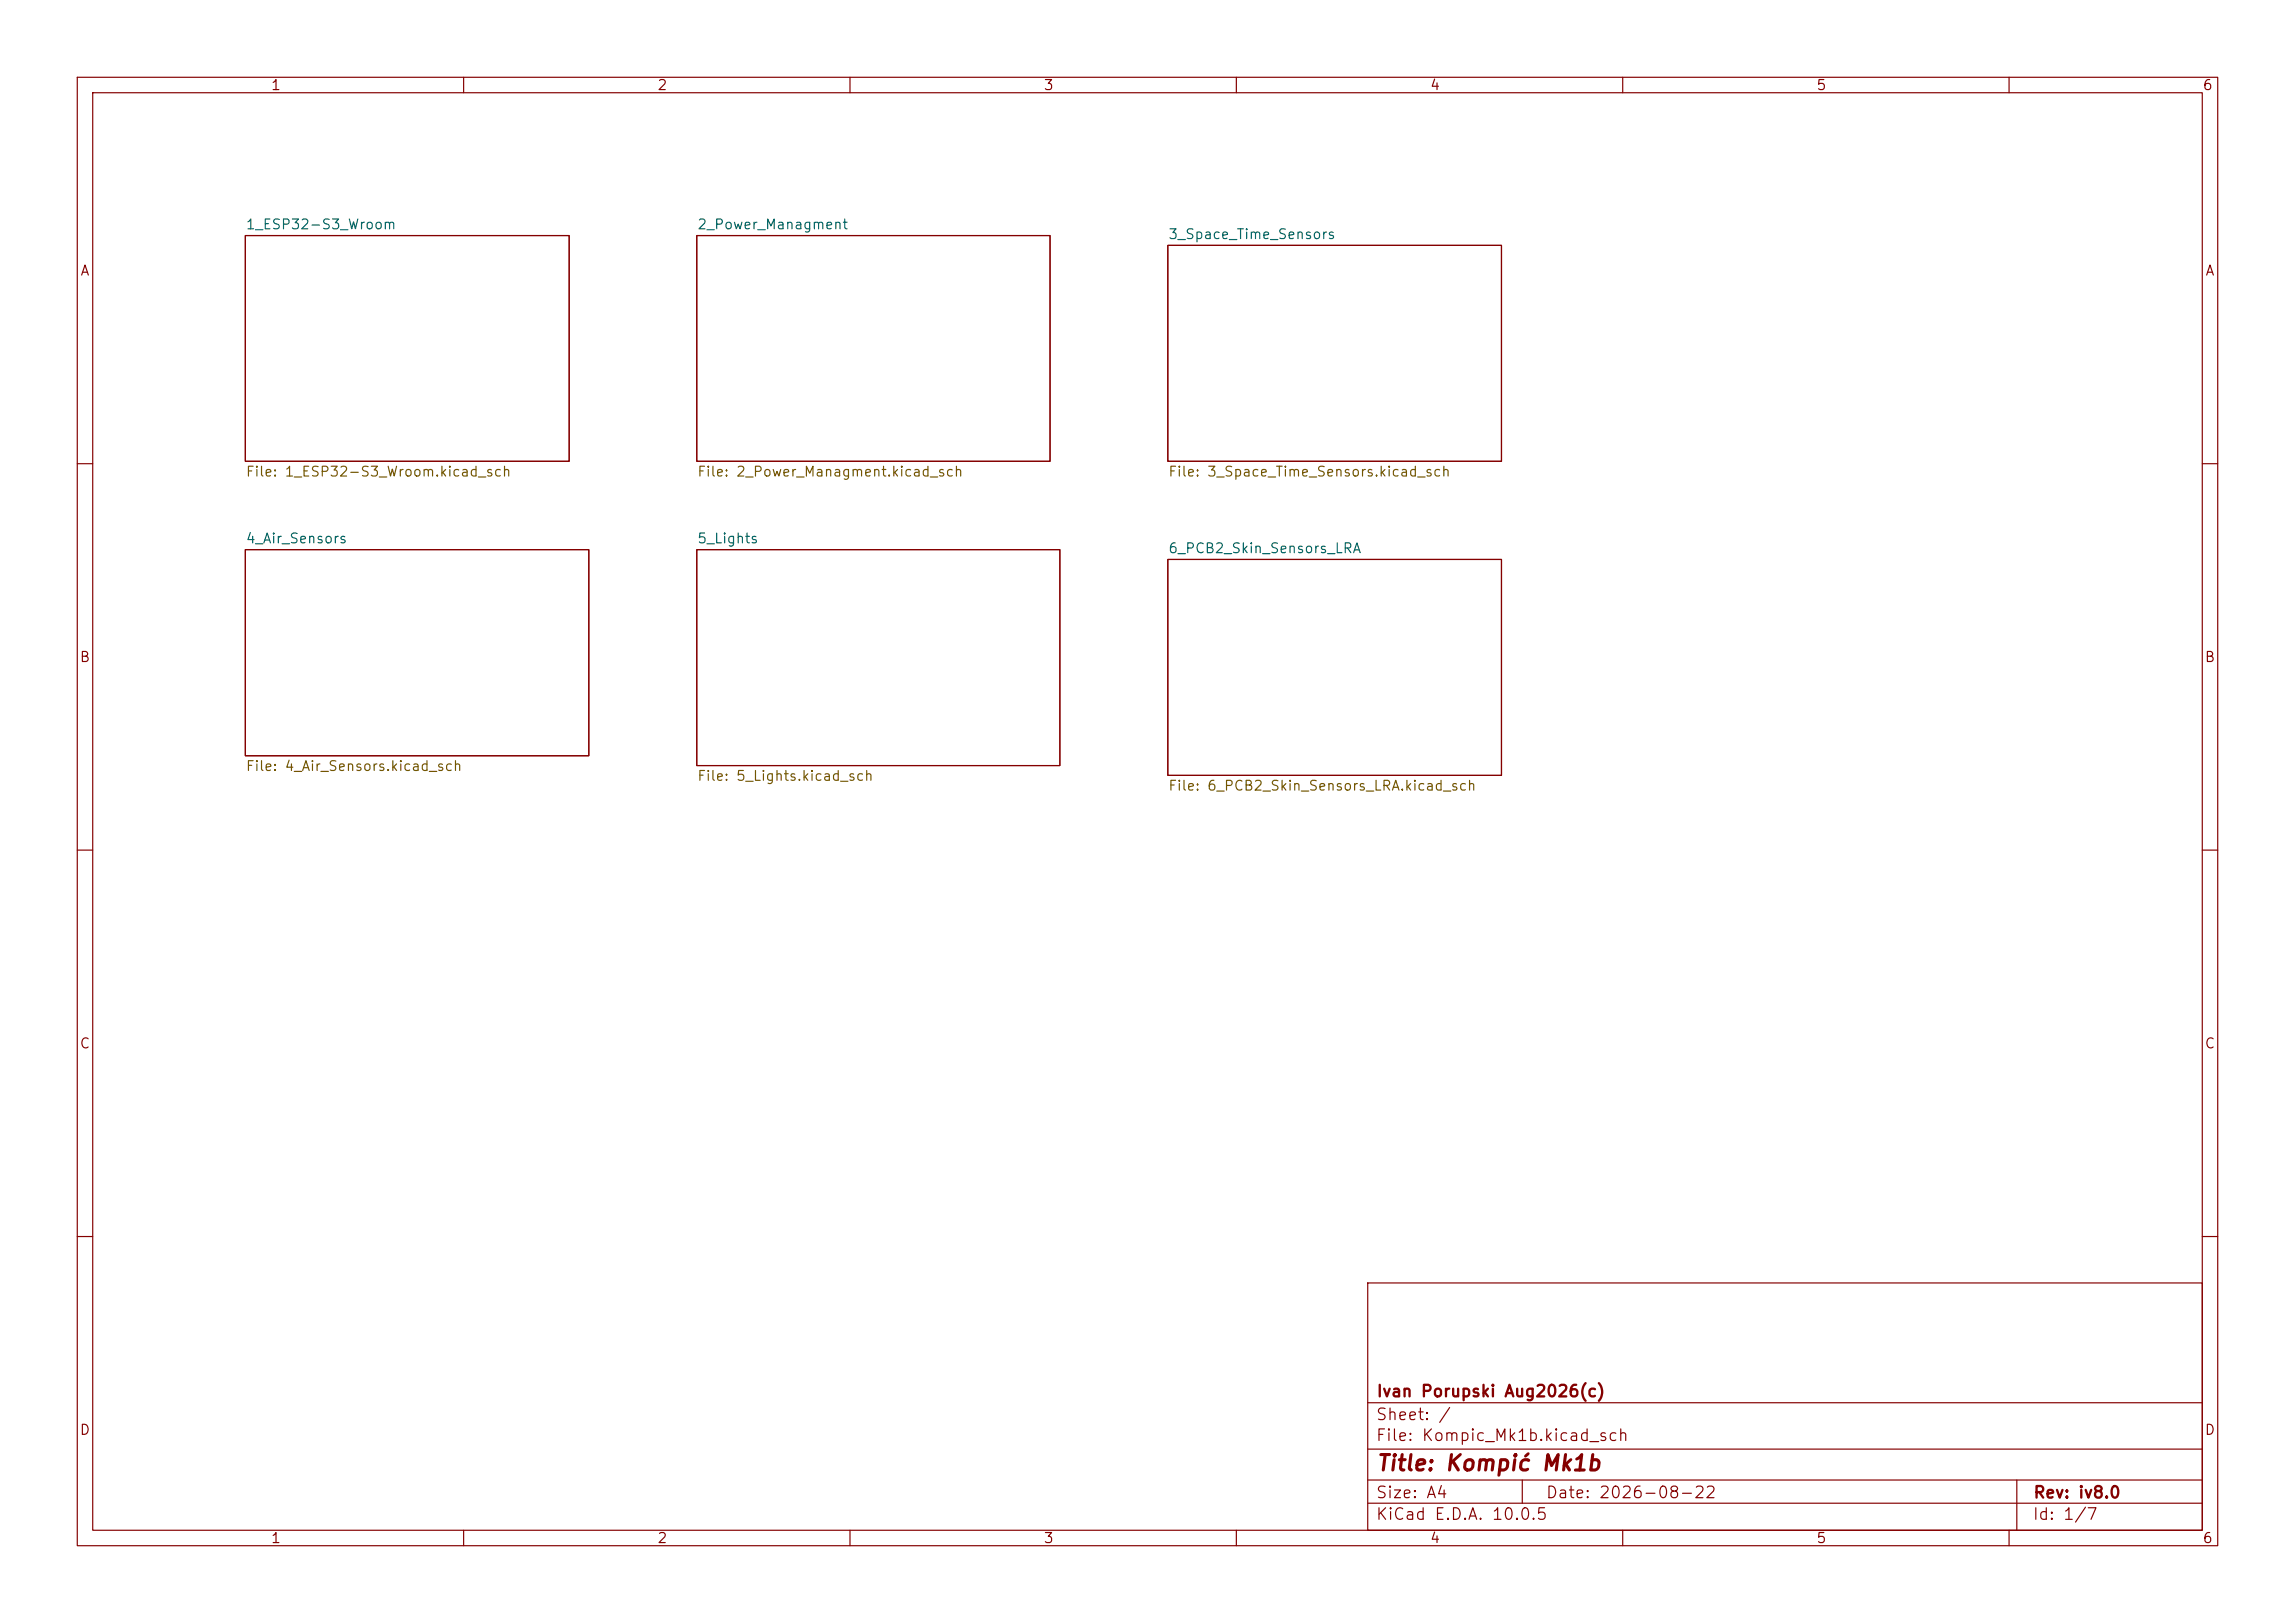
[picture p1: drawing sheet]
<svg xmlns="http://www.w3.org/2000/svg" width="297mm" height="210mm" viewBox="0 0 297 210" stroke-linecap="round" stroke-linejoin="round" font-family="sans-serif">
<defs><g id="words">
<text font-size="2" fill="#840000" x="178" y="190.8">Title: Kompić Mk1b</text>
<g font-size="1.5" fill="#840000">
<text x="178" y="184.1">Sheet: /</text>
<text x="178" y="181.1">Ivan Porupski Aug2026(c)</text>
<text x="178" y="186.8">File: Kompic_Mk1b.kicad_sch</text>
<text x="178" y="197">KiCad E.D.A. 10.0.5</text>
<text x="178" y="194.2">Size: A4</text>
<text x="200" y="194.2">Date: 2026-08-22</text>
<text x="263" y="197">Id: 1/7</text>
<text x="263" y="194.2">Rev: iv8.0</text>
</g>
<g font-size="1.3" fill="#840000">
<text x="35" y="12">1</text>
<text x="85" y="12">2</text>
<text x="135" y="12">3</text>
<text x="185" y="12">4</text>
<text x="235" y="12">5</text>
<text x="285" y="12">6</text>
<text x="10.3" y="36">A</text>
<text x="285.3" y="36">A</text>
<text x="10.2" y="86">B</text>
<text x="285.2" y="86">B</text>
<text x="10.2" y="136">C</text>
<text x="285.2" y="136">C</text>
<text x="10.2" y="186">D</text>
<text x="285.2" y="186">D</text>
<text x="35" y="200">1</text>
<text x="85" y="200">2</text>
<text x="135" y="200">3</text>
<text x="185" y="200">4</text>
<text x="235" y="200">5</text>
<text x="285" y="200">6</text>
</g>
<g font-size="1.3" fill="#006464">
<text x="31.7" y="30">1_ESP32-S3_Wroom</text>
<text x="90.1" y="30">2_Power_Managment</text>
<text x="151.1" y="31.3">3_Space_Time_Sensors</text>
<text x="31.7" y="70.6">4_Air_Sensors</text>
<text x="90.1" y="70.6">5_Lights</text>
<text x="151.1" y="71.9">6_PCB2_Skin_Sensors_LRA</text>
</g>
<g font-size="1.3" fill="#725600">
<text x="31.7" y="62">File: 1_ESP32-S3_Wroom.kicad_sch</text>
<text x="90.1" y="62">File: 2_Power_Managment.kicad_sch</text>
<text x="151.1" y="62">File: 3_Space_Time_Sensors.kicad_sch</text>
<text x="31.7" y="100.1">File: 4_Air_Sensors.kicad_sch</text>
<text x="90.1" y="101.4">File: 5_Lights.kicad_sch</text>
<text x="151.1" y="102.6">File: 6_PCB2_Skin_Sensors_LRA.kicad_sch</text>
</g>
</g></defs>
<g fill="none" stroke="#840000" stroke-width=".15">
<path d="M10 10h277v190h-277zM12 12h273v186h-273zM60 10v2M110 10v2M160 10v2M210 10v2M260 10v2M31.7 30.5h42v29.2h-42zM90.2 30.5h45.7v29.2h-45.7zM151.1 31.8h43.2v27.9h-43.2zM10 60h2M31.7 71.1h44.5v26.7h-44.5z"/>
<path d="M90.2 71.1h47v28h-47zM151.1 72.4h43.2v27.9h-43.2zM285 60h2M10 110h2M285 110h2M10 160h2M177 166h108v32h-108zM285 160h2M60 198v2M110 198v2M160 198v2M177 194.5h108"/>
<path d="M177 191.5h108M177 187.5h108M177 181.5h108M197 191.5v3M210 198v2M260 198v2M261 191.5v6.5"/>
</g>
<use href="#words"/>
</svg>
